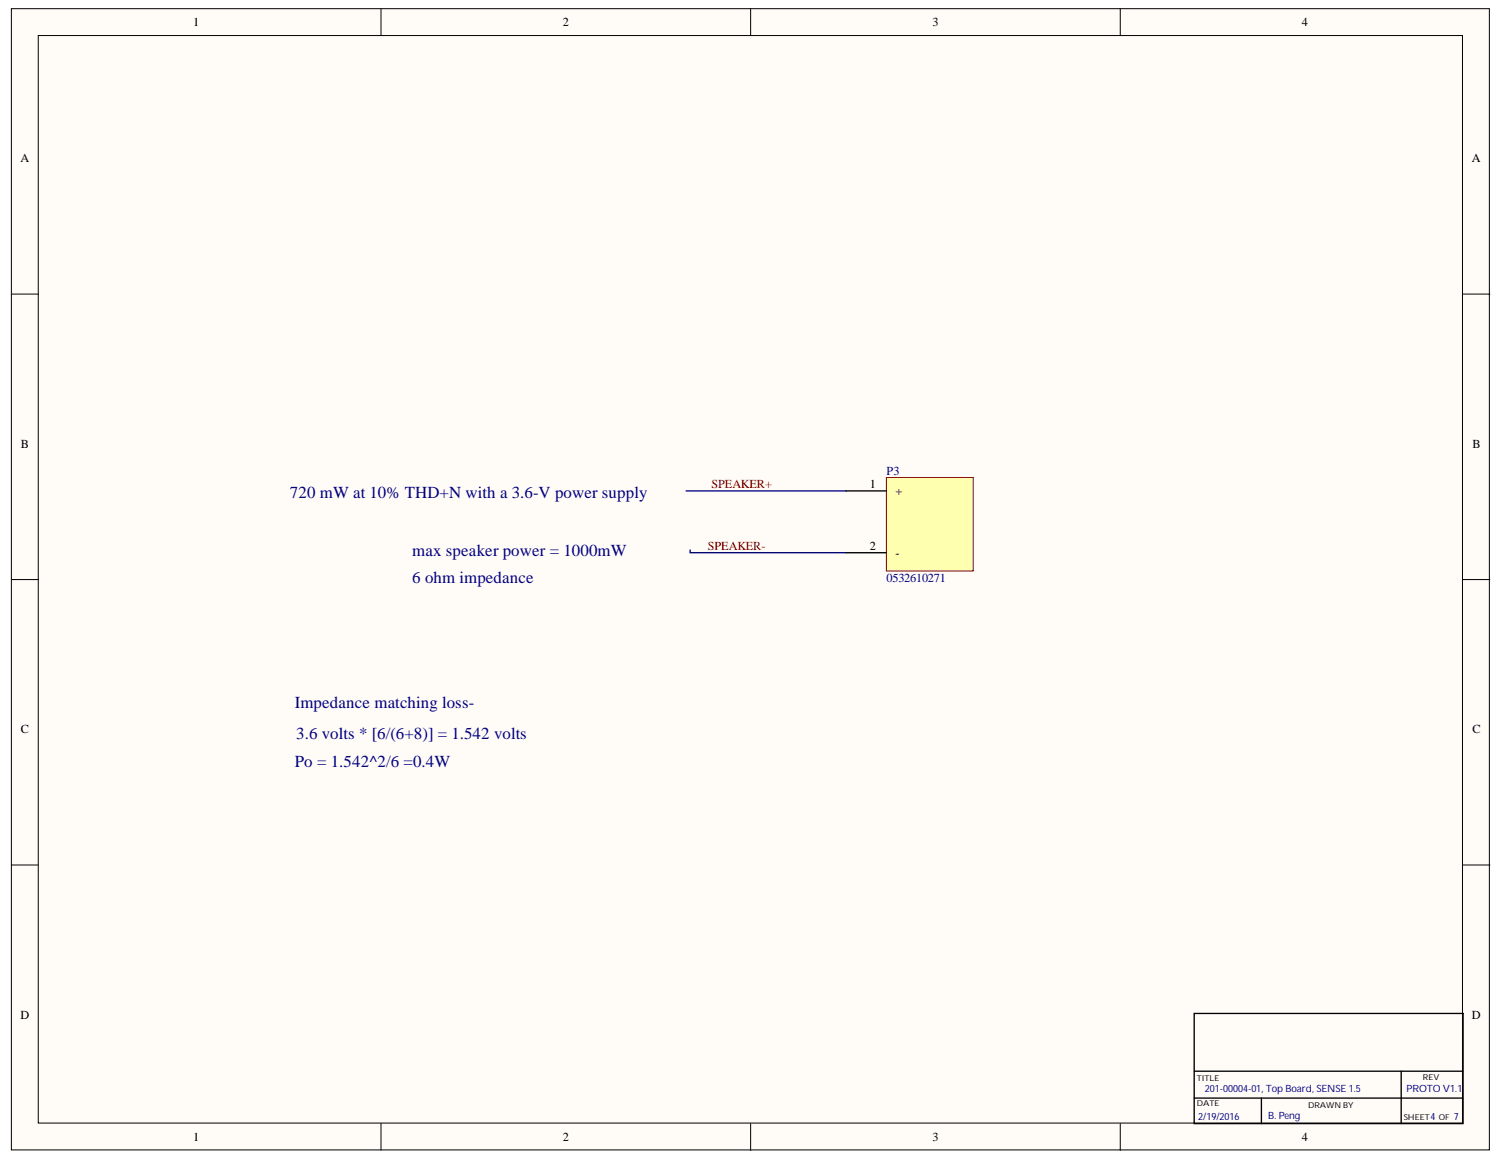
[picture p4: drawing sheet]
<svg xmlns="http://www.w3.org/2000/svg" width="279mm" height="216mm" viewBox="0 0 279 216" stroke-linecap="round" stroke-linejoin="round" font-family="sans-serif">
<defs><g id="words">
<g font-size="3.1" fill="#000080">
<text x="53.9" y="92.6">720 mW at 10% THD+N with a 3.6-V power supply</text>
<text x="76.6" y="103.4">max speaker power = 1000mW</text>
<text x="76.6" y="108.4">6 ohm impedance</text>
<text x="54.8" y="131.6">Impedance matching loss-</text>
<text x="55" y="137.4">3.6 volts * [6/(6+8)] = 1.542 volts</text>
<text x="54.8" y="142.6">Po = 1.542^2/6 =0.4W</text>
</g>
<g font-size="2.3">
<text x="35.9" y="4.9">1</text>
<text x="104.6" y="4.9">2</text>
<text x="173.3" y="4.9">3</text>
<text x="242" y="4.9">4</text>
<text x="3.8" y="30.2">A</text>
<text x="273.6" y="30.2">A</text>
<text x="3.9" y="83.3">B</text>
<text x="273.7" y="83.3">B</text>
<text x="161.7" y="90.8">1</text>
<text x="166.5" y="92.1">+</text>
<text x="161.7" y="102.3">2</text>
<text x="166.5" y="103.5">-</text>
<text x="3.9" y="136.3">C</text>
<text x="273.7" y="136.3">C</text>
<text x="3.8" y="189.4">D</text>
<text x="273.6" y="189.4">D</text>
<text x="35.9" y="212.2">1</text>
<text x="104.6" y="212.2">2</text>
<text x="173.3" y="212.2">3</text>
<text x="242" y="212.2">4</text>
</g>
<g font-size="2.3" fill="#000080">
<text x="164.8" y="88.3">P3</text>
<text x="164.8" y="108.3">0532610271</text>
</g>
<g font-size="2.3" fill="#800000">
<text x="132.3" y="90.8">SPEAKER+</text>
<text x="131.6" y="102.3">SPEAKER-</text>
</g>
<g font-size="1.9" fill="#000080">
<text x="224" y="203.1">201-00004-01, TopBoard, SENSE 1.5</text>
<text x="261.5" y="203.1">PROTOV1.1</text>
<text x="222.7" y="208.4">2/19/2016</text>
<text x="235.8" y="208.1">B. Peng</text>
<text x="265.9" y="208.4">4</text>
<text x="270.3" y="208.4">7</text>
</g>
<g font-size="1.5">
<text x="222.5" y="201">TITLE</text>
<text x="264.5" y="200.8">REV</text>
<text x="222.5" y="205.7">DATE</text>
<text x="243.2" y="206">DRAWN BY</text>
<text x="261" y="208.3">SHEET</text>
<text x="267.5" y="208.3">OF</text>
</g>
</g></defs>
<g fill="#fffcf8" stroke="#000" stroke-width=".19">
<path d="M2.1 1.6h274.8v212.2h-274.8z"/>
<path d="M7.1 6.6h264.8v202.2h-264.8z"/>
</g>
<path d="M70.8 1.6v5M139.5 1.6v5M208.3 1.6v5M2.1 54.7h5M272 54.7h5M2.1 107.8h5M272 107.8h5M2.1 160.9h5M272 160.9h5M70.8 208.9v5M139.5 208.9v5M208.3 208.9v5" fill="none" stroke="#000" stroke-width=".19"/>
<path d="M222 188.5h50v20.4h-50zM222 199.2h50M260.5 199.2v9.7M222 204.2h50M234.5 204.2v4.7" fill="none" stroke="#000" stroke-width=".25"/>
<path d="M127.5 91.3h29.8M128.3 102.3v.5h29" fill="none" stroke="#000080" stroke-width=".25"/>
<path d="M164.8 88.8h16.1v17.4h-16.1z" fill="#ffffb0" stroke="#800000" stroke-width=".19"/>
<path d="M157.3 91.3h7.5M157.3 102.8h7.5" fill="none" stroke="#000" stroke-width=".25"/>
<use href="#words"/>
</svg>
